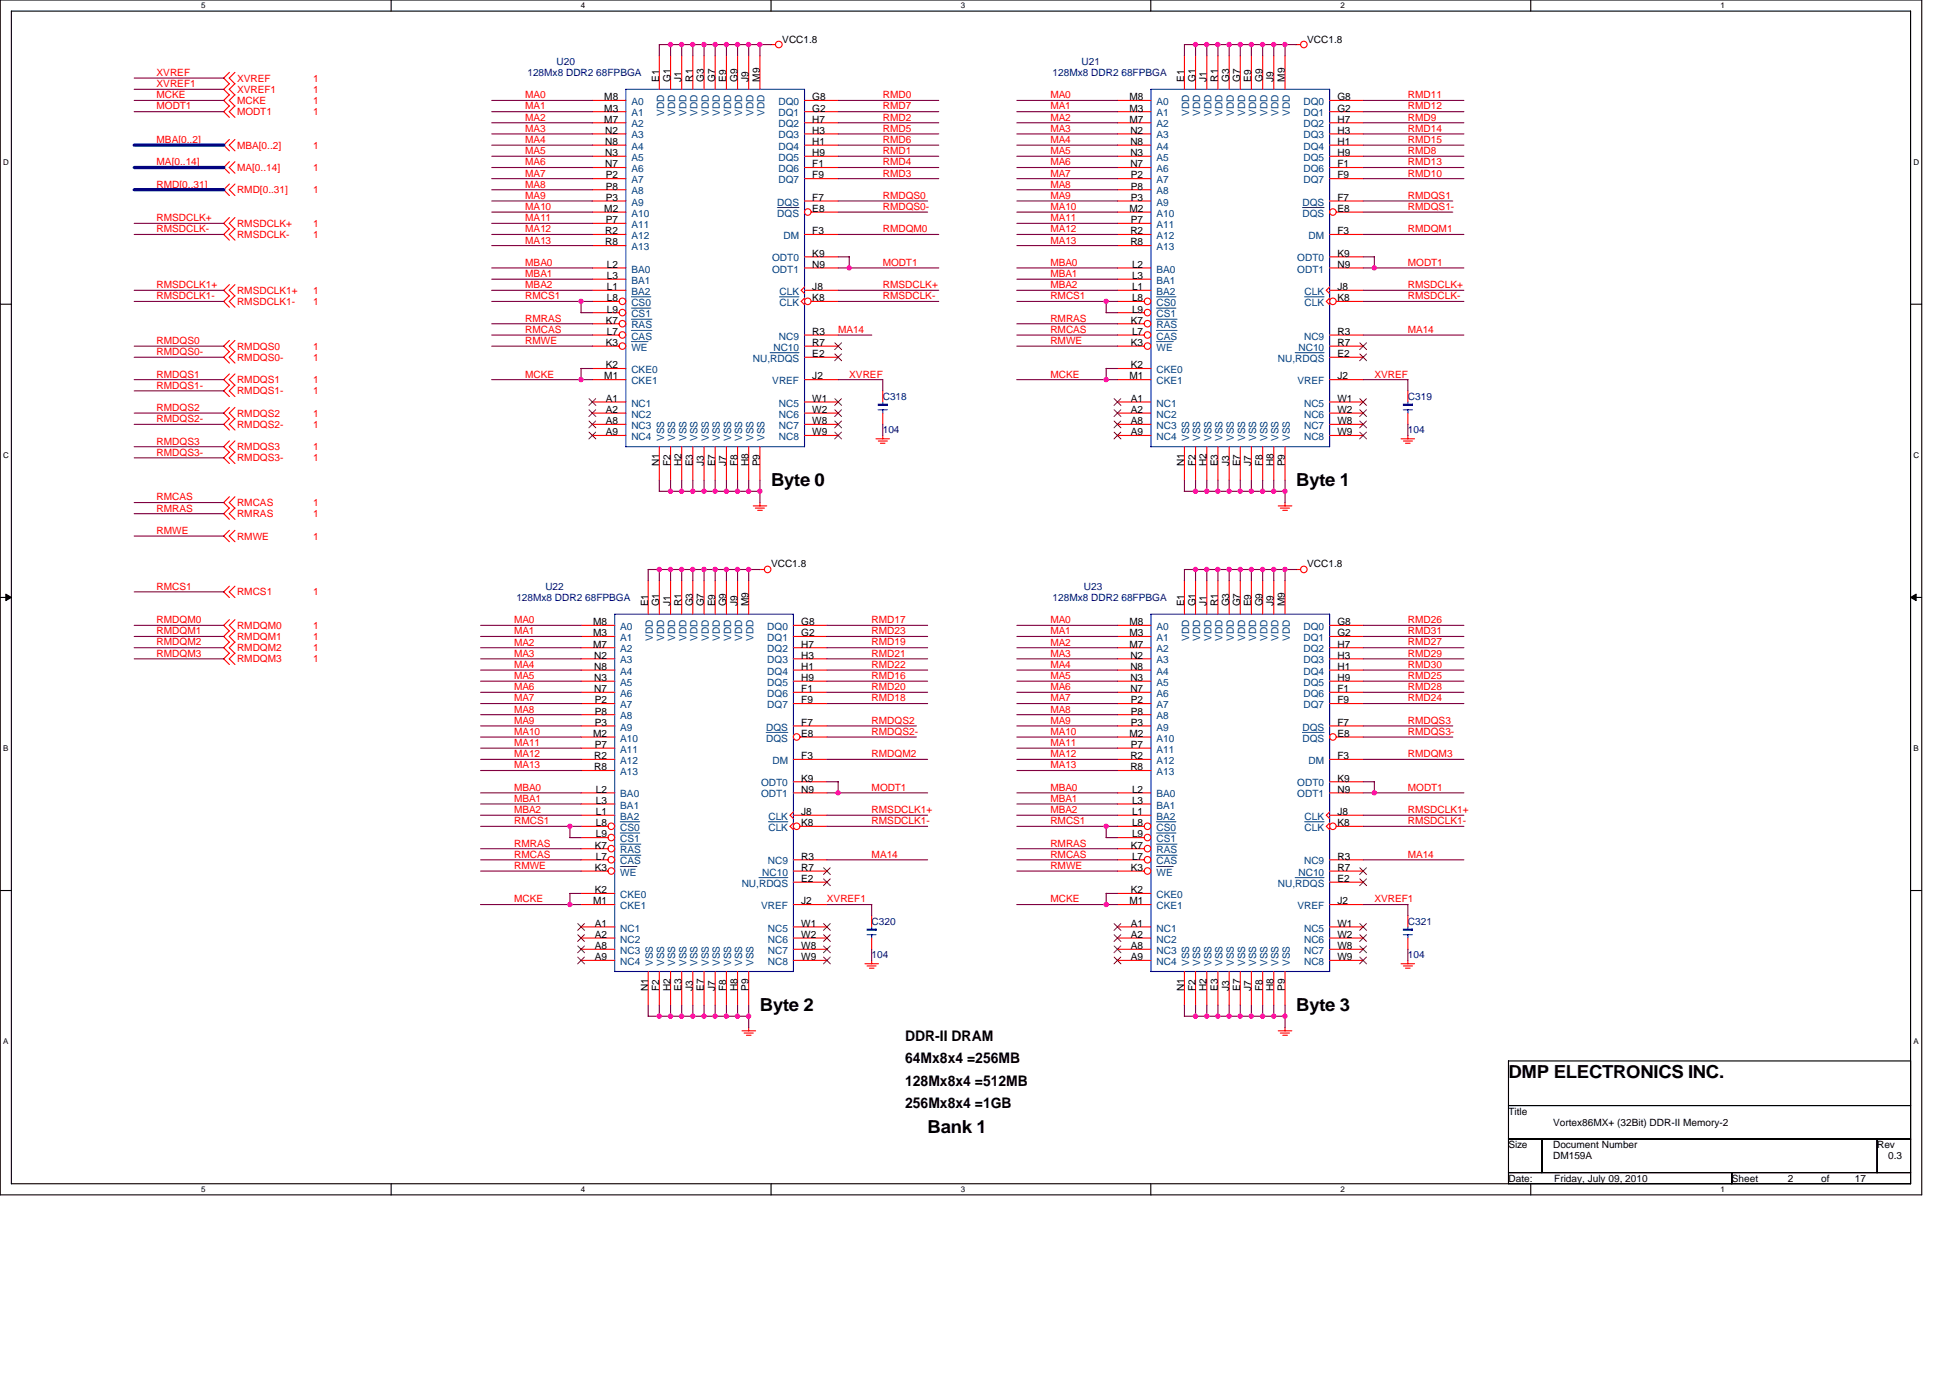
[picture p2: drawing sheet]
<svg xmlns="http://www.w3.org/2000/svg" width="297mm" height="210mm" viewBox="0 0 297 210" stroke-linecap="round" stroke-linejoin="round" font-family="sans-serif">
<defs><g id="words">
<g font-size="2.7">
<text x="117.5" y="74">Byte 0</text>
<text x="197.4" y="74">Byte 1</text>
<text x="115.8" y="154">Byte 2</text>
<text x="197.4" y="154">Byte 3</text>
<text x="229.8" y="164.2">DMP ELECTRONICS INC.</text>
<text x="141.3" y="172.7">Bank 1</text>
</g>
<g font-size="2.2">
<text x="137.9" y="158.6">DDR-II DRAM</text>
<text x="137.9" y="165.4">128Mx8x4 =512MB</text>
<text x="137.9" y="162">64Mx8x4 =256MB</text>
<text x="137.9" y="168.8">256Mx8x4 =1GB</text>
</g>
<g font-size="1.5" fill="#f00">
<text x="23.9" y="11.6">XVREF</text>
<text x="23.9" y="15">MCKE</text>
<text x="23.9" y="16.7">MODT1</text>
<text x="23.9" y="13.3">XVREF1</text>
<text x="36.1" y="15.8">MCKE</text>
<text x="36.1" y="17.5">MODT1</text>
<text x="36.1" y="14.1">XVREF1</text>
<text x="36.1" y="12.4">XVREF</text>
<text x="47.7" y="17.5">1</text>
<text x="47.7" y="15.8">1</text>
<text x="47.7" y="14.1">1</text>
<text x="47.7" y="12.4">1</text>
<text x="80" y="16.7">MA1</text>
<text x="80" y="15">MA0</text>
<text x="134.5" y="16.7">RMD7</text>
<text x="134.5" y="15">RMD0</text>
<text x="160" y="15">MA0</text>
<text x="160" y="16.7">MA1</text>
<text x="214.5" y="15">RMD11</text>
<text x="214.5" y="16.7">RMD12</text>
<text x="23.9" y="21.8">MBA[0..2]</text>
<text x="36.1" y="22.6">MBA[0..2]</text>
<text x="47.7" y="22.6">1</text>
<text x="80" y="18.4">MA2</text>
<text x="80" y="23.5">MA5</text>
<text x="80" y="21.8">MA4</text>
<text x="80" y="20.1">MA3</text>
<text x="134.5" y="20.1">RMD5</text>
<text x="134.5" y="21.8">RMD6</text>
<text x="134.5" y="23.5">RMD1</text>
<text x="134.5" y="18.4">RMD2</text>
<text x="160" y="20.1">MA3</text>
<text x="160" y="23.5">MA5</text>
<text x="160" y="18.4">MA2</text>
<text x="160" y="21.8">MA4</text>
<text x="214.5" y="18.4">RMD9</text>
<text x="214.5" y="23.5">RMD8</text>
<text x="214.5" y="20.1">RMD14</text>
<text x="214.5" y="21.8">RMD15</text>
<text x="23.9" y="28.6">RMD[0..31]</text>
<text x="23.9" y="25.2">MA[0..14]</text>
<text x="36.1" y="29.4">RMD[0..31]</text>
<text x="36.1" y="26">MA[0..14]</text>
<text x="47.7" y="29.4">1</text>
<text x="47.7" y="26">1</text>
<text x="80" y="25.2">MA6</text>
<text x="80" y="28.6">MA8</text>
<text x="80" y="26.9">MA7</text>
<text x="134.5" y="25.2">RMD4</text>
<text x="134.5" y="26.9">RMD3</text>
<text x="160" y="26.9">MA7</text>
<text x="160" y="28.6">MA8</text>
<text x="160" y="25.2">MA6</text>
<text x="214.5" y="26.9">RMD10</text>
<text x="214.5" y="25.2">RMD13</text>
<text x="23.9" y="33.7">RMSDCLK+</text>
<text x="23.9" y="35.4">RMSDCLK-</text>
<text x="36.1" y="34.5">RMSDCLK+</text>
<text x="47.7" y="34.5">1</text>
<text x="80" y="35.4">MA12</text>
<text x="80" y="32">MA10</text>
<text x="80" y="30.3">MA9</text>
<text x="80" y="33.7">MA11</text>
<text x="134.5" y="35.4">RMDQM0</text>
<text x="134.5" y="30.3">RMDQS0</text>
<text x="134.5" y="32">RMDQS0-</text>
<text x="160" y="32">MA10</text>
<text x="160" y="30.3">MA9</text>
<text x="160" y="35.4">MA12</text>
<text x="160" y="33.7">MA11</text>
<text x="214.5" y="30.3">RMDQS1</text>
<text x="214.5" y="35.4">RMDQM1</text>
<text x="214.5" y="32">RMDQS1-</text>
<text x="36.1" y="36.3">RMSDCLK-</text>
<text x="47.7" y="36.3">1</text>
<text x="80" y="37.1">MA13</text>
<text x="80" y="40.5">MBA0</text>
<text x="134.5" y="40.5">MODT1</text>
<text x="160" y="40.5">MBA0</text>
<text x="160" y="37.1">MA13</text>
<text x="214.5" y="40.5">MODT1</text>
<text x="23.9" y="43.9">RMSDCLK1+</text>
<text x="23.9" y="45.6">RMSDCLK1-</text>
<text x="36.1" y="44.8">RMSDCLK1+</text>
<text x="36.1" y="46.5">RMSDCLK1-</text>
<text x="47.7" y="46.5">1</text>
<text x="47.7" y="44.8">1</text>
<text x="80" y="45.6">RMCS1</text>
<text x="80" y="43.9">MBA2</text>
<text x="80" y="42.2">MBA1</text>
<text x="134.5" y="43.9">RMSDCLK+</text>
<text x="134.5" y="45.6">RMSDCLK-</text>
<text x="160" y="42.2">MBA1</text>
<text x="160" y="45.6">RMCS1</text>
<text x="160" y="43.9">MBA2</text>
<text x="214.5" y="45.6">RMSDCLK-</text>
<text x="214.5" y="43.9">RMSDCLK+</text>
<text x="23.9" y="52.4">RMDQS0</text>
<text x="36.1" y="53.3">RMDQS0</text>
<text x="47.7" y="53.3">1</text>
<text x="80" y="49">RMRAS</text>
<text x="80" y="52.4">RMWE</text>
<text x="80" y="50.7">RMCAS</text>
<text x="127.7" y="50.7">MA14</text>
<text x="160" y="50.7">RMCAS</text>
<text x="160" y="49">RMRAS</text>
<text x="160" y="52.4">RMWE</text>
<text x="214.5" y="50.7">MA14</text>
<text x="23.9" y="57.5">RMDQS1</text>
<text x="23.9" y="54.1">RMDQS0-</text>
<text x="23.9" y="59.2">RMDQS1-</text>
<text x="36.1" y="55">RMDQS0-</text>
<text x="36.1" y="58.4">RMDQS1</text>
<text x="47.7" y="55">1</text>
<text x="47.7" y="58.4">1</text>
<text x="80" y="57.5">MCKE</text>
<text x="129.4" y="57.5">XVREF</text>
<text x="160" y="57.5">MCKE</text>
<text x="209.4" y="57.5">XVREF</text>
<text x="23.9" y="64.3">RMDQS2-</text>
<text x="23.9" y="62.6">RMDQS2</text>
<text x="36.1" y="60.1">RMDQS1-</text>
<text x="36.1" y="63.5">RMDQS2</text>
<text x="36.1" y="65.2">RMDQS2-</text>
<text x="47.7" y="60.1">1</text>
<text x="47.7" y="63.5">1</text>
<text x="47.7" y="65.2">1</text>
<text x="23.9" y="67.7">RMDQS3</text>
<text x="23.9" y="69.4">RMDQS3-</text>
<text x="36.1" y="68.6">RMDQS3</text>
<text x="36.1" y="70.3">RMDQS3-</text>
<text x="47.7" y="68.6">1</text>
<text x="47.7" y="70.3">1</text>
<text x="23.9" y="76.2">RMCAS</text>
<text x="23.9" y="78">RMRAS</text>
<text x="36.1" y="77.1">RMCAS</text>
<text x="47.7" y="77.1">1</text>
<text x="23.9" y="81.3">RMWE</text>
<text x="36.1" y="82.2">RMWE</text>
<text x="36.1" y="78.8">RMRAS</text>
<text x="47.7" y="78.8">1</text>
<text x="47.7" y="82.2">1</text>
<text x="23.9" y="89.9">RMCS1</text>
<text x="23.9" y="95">RMDQM0</text>
<text x="36.1" y="95.8">RMDQM0</text>
<text x="36.1" y="90.7">RMCS1</text>
<text x="47.7" y="90.7">1</text>
<text x="47.7" y="95.8">1</text>
<text x="78.3" y="95">MA0</text>
<text x="132.8" y="95">RMD17</text>
<text x="160" y="95">MA0</text>
<text x="214.5" y="95">RMD26</text>
<text x="23.9" y="96.7">RMDQM1</text>
<text x="23.9" y="98.4">RMDQM2</text>
<text x="23.9" y="100.1">RMDQM3</text>
<text x="36.1" y="100.9">RMDQM3</text>
<text x="36.1" y="97.5">RMDQM1</text>
<text x="36.1" y="99.2">RMDQM2</text>
<text x="47.7" y="100.9">1</text>
<text x="47.7" y="97.5">1</text>
<text x="47.7" y="99.2">1</text>
<text x="78.3" y="101.8">MA4</text>
<text x="78.3" y="98.4">MA2</text>
<text x="78.3" y="100.1">MA3</text>
<text x="78.3" y="96.7">MA1</text>
<text x="132.8" y="100.1">RMD21</text>
<text x="132.8" y="98.4">RMD19</text>
<text x="132.8" y="96.7">RMD23</text>
<text x="132.8" y="101.8">RMD22</text>
<text x="160" y="101.8">MA4</text>
<text x="160" y="96.7">MA1</text>
<text x="160" y="100.1">MA3</text>
<text x="160" y="98.4">MA2</text>
<text x="214.5" y="100.1">RMD29</text>
<text x="214.5" y="98.4">RMD27</text>
<text x="214.5" y="96.7">RMD31</text>
<text x="214.5" y="101.8">RMD30</text>
<text x="78.3" y="105.2">MA6</text>
<text x="78.3" y="103.5">MA5</text>
<text x="78.3" y="106.9">MA7</text>
<text x="132.8" y="103.5">RMD16</text>
<text x="132.8" y="106.9">RMD18</text>
<text x="132.8" y="105.2">RMD20</text>
<text x="160" y="105.2">MA6</text>
<text x="160" y="106.9">MA7</text>
<text x="160" y="103.5">MA5</text>
<text x="214.5" y="106.9">RMD24</text>
<text x="214.5" y="103.5">RMD25</text>
<text x="214.5" y="105.2">RMD28</text>
<text x="78.3" y="113.7">MA11</text>
<text x="78.3" y="108.6">MA8</text>
<text x="78.3" y="110.3">MA9</text>
<text x="78.3" y="112">MA10</text>
<text x="132.8" y="110.3">RMDQS2</text>
<text x="132.8" y="112">RMDQS2-</text>
<text x="160" y="112">MA10</text>
<text x="160" y="110.3">MA9</text>
<text x="160" y="113.7">MA11</text>
<text x="160" y="108.6">MA8</text>
<text x="214.5" y="112">RMDQS3-</text>
<text x="214.5" y="110.3">RMDQS3</text>
<text x="78.3" y="115.4">MA12</text>
<text x="78.3" y="117.1">MA13</text>
<text x="132.8" y="115.4">RMDQM2</text>
<text x="160" y="115.4">MA12</text>
<text x="160" y="117.1">MA13</text>
<text x="214.5" y="115.4">RMDQM3</text>
<text x="78.3" y="120.5">MBA0</text>
<text x="78.3" y="122.2">MBA1</text>
<text x="78.3" y="123.9">MBA2</text>
<text x="78.3" y="125.6">RMCS1</text>
<text x="132.8" y="123.9">RMSDCLK1+</text>
<text x="132.8" y="125.6">RMSDCLK1-</text>
<text x="132.8" y="120.5">MODT1</text>
<text x="160" y="122.2">MBA1</text>
<text x="160" y="125.6">RMCS1</text>
<text x="160" y="120.5">MBA0</text>
<text x="160" y="123.9">MBA2</text>
<text x="214.5" y="125.6">RMSDCLK1-</text>
<text x="214.5" y="123.9">RMSDCLK1+</text>
<text x="214.5" y="120.5">MODT1</text>
<text x="78.3" y="130.7">RMCAS</text>
<text x="78.3" y="129">RMRAS</text>
<text x="132.8" y="130.7">MA14</text>
<text x="160" y="130.7">RMCAS</text>
<text x="160" y="129">RMRAS</text>
<text x="214.5" y="130.7">MA14</text>
<text x="78.3" y="137.5">MCKE</text>
<text x="78.3" y="132.4">RMWE</text>
<text x="126" y="137.5">XVREF1</text>
<text x="160" y="132.4">RMWE</text>
<text x="160" y="137.5">MCKE</text>
<text x="209.4" y="137.5">XVREF1</text>
</g>
<g font-size="1.5" fill="#000080">
<text x="80.3" y="11.6">128Mx8 DDR2 68FPBGA</text>
<text x="84.8" y="9.9">U20</text>
<text x="160.3" y="11.6">128Mx8 DDR2 68FPBGA</text>
<text x="164.8" y="9.9">U21</text>
<text x="134.5" y="60.9">C318</text>
<text x="214.5" y="60.9">C319</text>
<text x="134.5" y="66">104</text>
<text x="214.5" y="66">104</text>
<text x="83.1" y="89.9">U22</text>
<text x="165.1" y="89.9">U23</text>
<text x="78.7" y="91.6">128Mx8 DDR2 68FPBGA</text>
<text x="160.3" y="91.6">128Mx8 DDR2 68FPBGA</text>
<text x="132.8" y="140.9">C320</text>
<text x="214.5" y="140.9">C321</text>
<text x="132.8" y="146">104</text>
<text x="214.5" y="146">104</text>
</g>
<g font-size="1.5">
<text x="119.2" y="6.5">VCC1.8</text>
<text x="199.1" y="6.5">VCC1.8</text>
<text x="92.1" y="15.3">M8</text>
<text x="92.1" y="17">M3</text>
<text x="100.4" y="12.4" transform="rotate(-90 100.4 12.4)">E1</text>
<text x="102.1" y="12.4" transform="rotate(-90 102.1 12.4)">G1</text>
<text x="103.8" y="12.4" transform="rotate(-90 103.8 12.4)">J1</text>
<text x="105.5" y="12.4" transform="rotate(-90 105.5 12.4)">R1</text>
<text x="107.2" y="12.4" transform="rotate(-90 107.2 12.4)">G3</text>
<text x="108.9" y="12.4" transform="rotate(-90 108.9 12.4)">G7</text>
<text x="110.6" y="12.4" transform="rotate(-90 110.6 12.4)">E9</text>
<text x="112.3" y="12.4" transform="rotate(-90 112.3 12.4)">G9</text>
<text x="114" y="12.4" transform="rotate(-90 114 12.4)">J9</text>
<text x="115.7" y="12.4" transform="rotate(-90 115.7 12.4)">M9</text>
<text x="123.7" y="15.3">G8</text>
<text x="123.7" y="17">G2</text>
<text x="172" y="15.3">M8</text>
<text x="172" y="17">M3</text>
<text x="180.4" y="12.4" transform="rotate(-90 180.4 12.4)">E1</text>
<text x="182.1" y="12.4" transform="rotate(-90 182.1 12.4)">G1</text>
<text x="183.8" y="12.4" transform="rotate(-90 183.8 12.4)">J1</text>
<text x="185.5" y="12.4" transform="rotate(-90 185.5 12.4)">R1</text>
<text x="187.2" y="12.4" transform="rotate(-90 187.2 12.4)">G3</text>
<text x="188.9" y="12.4" transform="rotate(-90 188.9 12.4)">G7</text>
<text x="190.6" y="12.4" transform="rotate(-90 190.6 12.4)">E9</text>
<text x="192.3" y="12.4" transform="rotate(-90 192.3 12.4)">G9</text>
<text x="194" y="12.4" transform="rotate(-90 194 12.4)">J9</text>
<text x="195.7" y="12.4" transform="rotate(-90 195.7 12.4)">M9</text>
<text x="203.7" y="15.3">G8</text>
<text x="203.7" y="17">G2</text>
<text x="92.1" y="18.7">M7</text>
<text x="92.2" y="20.4">N2</text>
<text x="92.2" y="22.1">N8</text>
<text x="92.2" y="23.8">N3</text>
<text x="123.7" y="18.7">H7</text>
<text x="123.7" y="20.4">H3</text>
<text x="123.7" y="22.1">H1</text>
<text x="123.7" y="23.8">H9</text>
<text x="172" y="18.7">M7</text>
<text x="172.2" y="20.4">N2</text>
<text x="172.2" y="22.1">N8</text>
<text x="172.2" y="23.8">N3</text>
<text x="203.7" y="18.7">H7</text>
<text x="203.7" y="20.4">H3</text>
<text x="203.7" y="22.1">H1</text>
<text x="203.7" y="23.8">H9</text>
<text x="92.2" y="25.5">N7</text>
<text x="92.3" y="27.2">P2</text>
<text x="92.3" y="28.9">P8</text>
<text x="123.7" y="25.5">F1</text>
<text x="123.7" y="27.2">F9</text>
<text x="172.2" y="25.5">N7</text>
<text x="172.3" y="27.2">P2</text>
<text x="172.3" y="28.9">P8</text>
<text x="203.7" y="25.5">F1</text>
<text x="203.7" y="27.2">F9</text>
<text x="92.1" y="32.3">M2</text>
<text x="92.2" y="35.7">R2</text>
<text x="92.3" y="30.6">P3</text>
<text x="92.3" y="34">P7</text>
<text x="123.7" y="35.7">F3</text>
<text x="123.7" y="30.6">F7</text>
<text x="123.7" y="32.3">E8</text>
<text x="172" y="32.3">M2</text>
<text x="172.2" y="35.7">R2</text>
<text x="172.3" y="30.6">P3</text>
<text x="172.3" y="34">P7</text>
<text x="203.7" y="35.7">F3</text>
<text x="203.7" y="30.6">F7</text>
<text x="203.7" y="32.3">E8</text>
<text x="92.2" y="37.4">R8</text>
<text x="92.5" y="40.8">L2</text>
<text x="123.7" y="39.1">K9</text>
<text x="123.7" y="40.8">N9</text>
<text x="172.2" y="37.4">R8</text>
<text x="172.4" y="40.8">L2</text>
<text x="203.7" y="39.1">K9</text>
<text x="203.7" y="40.8">N9</text>
<text x="92.5" y="42.5">L3</text>
<text x="92.5" y="45.9">L8</text>
<text x="92.5" y="44.2">L1</text>
<text x="92.5" y="47.6">L9</text>
<text x="123.7" y="44.2">J8</text>
<text x="123.7" y="45.9">K8</text>
<text x="172.4" y="42.5">L3</text>
<text x="172.4" y="45.9">L8</text>
<text x="172.4" y="44.2">L1</text>
<text x="172.4" y="47.6">L9</text>
<text x="203.7" y="44.2">J8</text>
<text x="203.7" y="45.9">K8</text>
<text x="92.3" y="49.3">K7</text>
<text x="92.3" y="52.7">K3</text>
<text x="92.5" y="51">L7</text>
<text x="123.7" y="51">R3</text>
<text x="123.7" y="52.7">R7</text>
<text x="172.3" y="49.3">K7</text>
<text x="172.3" y="52.7">K3</text>
<text x="172.4" y="51">L7</text>
<text x="203.7" y="51">R3</text>
<text x="203.7" y="52.7">R7</text>
<text x="92.1" y="57.8">M1</text>
<text x="92.3" y="56.1">K2</text>
<text x="123.7" y="54.4">E2</text>
<text x="123.7" y="57.8">J2</text>
<text x="172" y="57.8">M1</text>
<text x="172.3" y="56.1">K2</text>
<text x="203.7" y="54.4">E2</text>
<text x="203.7" y="57.8">J2</text>
<text x="92.3" y="61.2">A1</text>
<text x="92.3" y="62.9">A2</text>
<text x="92.3" y="64.6">A8</text>
<text x="123.7" y="61.2">W1</text>
<text x="123.7" y="62.9">W2</text>
<text x="123.7" y="64.6">W8</text>
<text x="172.3" y="61.2">A1</text>
<text x="172.3" y="62.9">A2</text>
<text x="172.3" y="64.6">A8</text>
<text x="203.7" y="61.2">W1</text>
<text x="203.7" y="62.9">W2</text>
<text x="203.7" y="64.6">W8</text>
<text x="92.3" y="66.3">A9</text>
<text x="100.4" y="71" transform="rotate(-90 100.4 71)">N1</text>
<text x="102.1" y="71" transform="rotate(-90 102.1 71)">F2</text>
<text x="103.8" y="71" transform="rotate(-90 103.8 71)">H2</text>
<text x="105.5" y="71" transform="rotate(-90 105.5 71)">E3</text>
<text x="107.2" y="71" transform="rotate(-90 107.2 71)">J3</text>
<text x="108.9" y="71" transform="rotate(-90 108.9 71)">E7</text>
<text x="110.6" y="71" transform="rotate(-90 110.6 71)">J7</text>
<text x="112.3" y="71" transform="rotate(-90 112.3 71)">F8</text>
<text x="114" y="71" transform="rotate(-90 114 71)">H8</text>
<text x="115.7" y="71" transform="rotate(-90 115.7 71)">P9</text>
<text x="123.7" y="66.3">W9</text>
<text x="172.3" y="66.3">A9</text>
<text x="180.4" y="71" transform="rotate(-90 180.4 71)">N1</text>
<text x="182.1" y="71" transform="rotate(-90 182.1 71)">F2</text>
<text x="183.8" y="71" transform="rotate(-90 183.8 71)">H2</text>
<text x="185.5" y="71" transform="rotate(-90 185.5 71)">E3</text>
<text x="187.2" y="71" transform="rotate(-90 187.2 71)">J3</text>
<text x="188.9" y="71" transform="rotate(-90 188.9 71)">E7</text>
<text x="190.6" y="71" transform="rotate(-90 190.6 71)">J7</text>
<text x="192.3" y="71" transform="rotate(-90 192.3 71)">F8</text>
<text x="194" y="71" transform="rotate(-90 194 71)">H8</text>
<text x="195.7" y="71" transform="rotate(-90 195.7 71)">P9</text>
<text x="203.7" y="66.3">W9</text>
<text x="117.5" y="86.5">VCC1.8</text>
<text x="199.1" y="86.5">VCC1.8</text>
<text x="90.4" y="95.3">M8</text>
<text x="98.7" y="92.4" transform="rotate(-90 98.7 92.4)">E1</text>
<text x="100.4" y="92.4" transform="rotate(-90 100.4 92.4)">G1</text>
<text x="102.1" y="92.4" transform="rotate(-90 102.1 92.4)">J1</text>
<text x="103.8" y="92.4" transform="rotate(-90 103.8 92.4)">R1</text>
<text x="105.5" y="92.4" transform="rotate(-90 105.5 92.4)">G3</text>
<text x="107.2" y="92.4" transform="rotate(-90 107.2 92.4)">G7</text>
<text x="108.9" y="92.4" transform="rotate(-90 108.9 92.4)">E9</text>
<text x="110.6" y="92.4" transform="rotate(-90 110.6 92.4)">G9</text>
<text x="112.3" y="92.4" transform="rotate(-90 112.3 92.4)">J9</text>
<text x="114" y="92.4" transform="rotate(-90 114 92.4)">M9</text>
<text x="122" y="95.3">G8</text>
<text x="172" y="95.3">M8</text>
<text x="180.4" y="92.4" transform="rotate(-90 180.4 92.4)">E1</text>
<text x="182.1" y="92.4" transform="rotate(-90 182.1 92.4)">G1</text>
<text x="183.8" y="92.4" transform="rotate(-90 183.8 92.4)">J1</text>
<text x="185.5" y="92.4" transform="rotate(-90 185.5 92.4)">R1</text>
<text x="187.2" y="92.4" transform="rotate(-90 187.2 92.4)">G3</text>
<text x="188.9" y="92.4" transform="rotate(-90 188.9 92.4)">G7</text>
<text x="190.6" y="92.4" transform="rotate(-90 190.6 92.4)">E9</text>
<text x="192.3" y="92.4" transform="rotate(-90 192.3 92.4)">G9</text>
<text x="194" y="92.4" transform="rotate(-90 194 92.4)">J9</text>
<text x="195.7" y="92.4" transform="rotate(-90 195.7 92.4)">M9</text>
<text x="203.7" y="95.3">G8</text>
<text x="90.4" y="97">M3</text>
<text x="90.4" y="98.7">M7</text>
<text x="90.5" y="100.4">N2</text>
<text x="122" y="97">G2</text>
<text x="122" y="98.7">H7</text>
<text x="122" y="100.4">H3</text>
<text x="172" y="97">M3</text>
<text x="172" y="98.7">M7</text>
<text x="172.2" y="100.4">N2</text>
<text x="203.7" y="97">G2</text>
<text x="203.7" y="98.7">H7</text>
<text x="203.7" y="100.4">H3</text>
<text x="90.5" y="102.1">N8</text>
<text x="90.5" y="103.8">N3</text>
<text x="90.5" y="105.5">N7</text>
<text x="90.6" y="107.2">P2</text>
<text x="122" y="102.1">H1</text>
<text x="122" y="103.8">H9</text>
<text x="122" y="105.5">F1</text>
<text x="122" y="107.2">F9</text>
<text x="172.2" y="102.1">N8</text>
<text x="172.2" y="103.8">N3</text>
<text x="172.2" y="105.5">N7</text>
<text x="172.3" y="107.2">P2</text>
<text x="203.7" y="102.1">H1</text>
<text x="203.7" y="103.8">H9</text>
<text x="203.7" y="105.5">F1</text>
<text x="203.7" y="107.2">F9</text>
<text x="90.4" y="112.3">M2</text>
<text x="90.6" y="108.9">P8</text>
<text x="90.6" y="110.6">P3</text>
<text x="90.6" y="114">P7</text>
<text x="122" y="110.6">F7</text>
<text x="122" y="112.3">E8</text>
<text x="172" y="112.3">M2</text>
<text x="172.3" y="108.9">P8</text>
<text x="172.3" y="110.6">P3</text>
<text x="172.3" y="114">P7</text>
<text x="203.7" y="110.6">F7</text>
<text x="203.7" y="112.3">E8</text>
<text x="90.5" y="115.7">R2</text>
<text x="90.5" y="117.4">R8</text>
<text x="122" y="115.7">F3</text>
<text x="122" y="119.1">K9</text>
<text x="172.2" y="115.7">R2</text>
<text x="172.2" y="117.4">R8</text>
<text x="203.7" y="115.7">F3</text>
<text x="203.7" y="119.1">K9</text>
<text x="90.8" y="120.8">L2</text>
<text x="90.8" y="122.5">L3</text>
<text x="90.8" y="125.9">L8</text>
<text x="90.8" y="124.2">L1</text>
<text x="122" y="124.2">J8</text>
<text x="122" y="125.9">K8</text>
<text x="122" y="120.8">N9</text>
<text x="172.4" y="120.8">L2</text>
<text x="172.4" y="122.5">L3</text>
<text x="172.4" y="125.9">L8</text>
<text x="172.4" y="124.2">L1</text>
<text x="203.7" y="124.2">J8</text>
<text x="203.7" y="125.9">K8</text>
<text x="203.7" y="120.8">N9</text>
<text x="90.6" y="129.3">K7</text>
<text x="90.8" y="131">L7</text>
<text x="90.8" y="127.6">L9</text>
<text x="122" y="131">R3</text>
<text x="172.3" y="129.3">K7</text>
<text x="172.4" y="131">L7</text>
<text x="172.4" y="127.6">L9</text>
<text x="203.7" y="131">R3</text>
<text x="90.4" y="137.8">M1</text>
<text x="90.6" y="132.7">K3</text>
<text x="90.6" y="136.1">K2</text>
<text x="122" y="132.7">R7</text>
<text x="122" y="134.4">E2</text>
<text x="122" y="137.8">J2</text>
<text x="172" y="137.8">M1</text>
<text x="172.3" y="132.7">K3</text>
<text x="172.3" y="136.1">K2</text>
<text x="203.7" y="132.7">R7</text>
<text x="203.7" y="134.4">E2</text>
<text x="203.7" y="137.8">J2</text>
<text x="90.6" y="141.2">A1</text>
<text x="90.6" y="142.9">A2</text>
<text x="122" y="141.2">W1</text>
<text x="122" y="142.9">W2</text>
<text x="172.3" y="141.2">A1</text>
<text x="172.3" y="142.9">A2</text>
<text x="203.7" y="141.2">W1</text>
<text x="203.7" y="142.9">W2</text>
<text x="90.6" y="144.6">A8</text>
<text x="90.6" y="146.3">A9</text>
<text x="122" y="144.6">W8</text>
<text x="122" y="146.3">W9</text>
<text x="172.3" y="144.6">A8</text>
<text x="172.3" y="146.3">A9</text>
<text x="203.7" y="144.6">W8</text>
<text x="203.7" y="146.3">W9</text>
<text x="98.7" y="151" transform="rotate(-90 98.7 151)">N1</text>
<text x="100.4" y="151" transform="rotate(-90 100.4 151)">F2</text>
<text x="102.1" y="151" transform="rotate(-90 102.1 151)">H2</text>
<text x="103.8" y="151" transform="rotate(-90 103.8 151)">E3</text>
<text x="105.5" y="151" transform="rotate(-90 105.5 151)">J3</text>
<text x="107.2" y="151" transform="rotate(-90 107.2 151)">E7</text>
<text x="108.9" y="151" transform="rotate(-90 108.9 151)">J7</text>
<text x="110.6" y="151" transform="rotate(-90 110.6 151)">F8</text>
<text x="112.3" y="151" transform="rotate(-90 112.3 151)">H8</text>
<text x="114" y="151" transform="rotate(-90 114 151)">P9</text>
<text x="180.4" y="151" transform="rotate(-90 180.4 151)">N1</text>
<text x="182.1" y="151" transform="rotate(-90 182.1 151)">F2</text>
<text x="183.8" y="151" transform="rotate(-90 183.8 151)">H2</text>
<text x="185.5" y="151" transform="rotate(-90 185.5 151)">E3</text>
<text x="187.2" y="151" transform="rotate(-90 187.2 151)">J3</text>
<text x="188.9" y="151" transform="rotate(-90 188.9 151)">E7</text>
<text x="190.6" y="151" transform="rotate(-90 190.6 151)">J7</text>
<text x="192.3" y="151" transform="rotate(-90 192.3 151)">F8</text>
<text x="194" y="151" transform="rotate(-90 194 151)">H8</text>
<text x="195.7" y="151" transform="rotate(-90 195.7 151)">P9</text>
<text x="229.8" y="169.8">Title</text>
<text x="236.6" y="171.6">Vortex86MX+ (32Bit) DDR-II Memory-2</text>
<text x="229.8" y="174.9">Size</text>
<text x="236.6" y="174.9">Document Number</text>
<text x="236.6" y="176.7">DM159A</text>
<text x="285.9" y="174.9">Rev</text>
<text x="287.6" y="176.7">0.3</text>
<text x="229.8" y="180.1">Date:</text>
<text x="236.7" y="180.1">Friday, July 09, 2010</text>
<text x="263.8" y="180.1">Sheet</text>
<text x="272.3" y="180.1">2</text>
<text x="277.4" y="180.1">of</text>
<text x="282.5" y="180.1">17</text>
</g>
<g font-size="1.5" fill="#004080">
<text x="96.2" y="16">A0</text>
<text x="96.2" y="17.7">A1</text>
<text x="101.2" y="17.7" transform="rotate(-90 101.2 17.7)">VDD</text>
<text x="102.9" y="17.7" transform="rotate(-90 102.9 17.7)">VDD</text>
<text x="104.6" y="17.7" transform="rotate(-90 104.6 17.7)">VDD</text>
<text x="106.3" y="17.7" transform="rotate(-90 106.3 17.7)">VDD</text>
<text x="108" y="17.7" transform="rotate(-90 108 17.7)">VDD</text>
<text x="109.7" y="17.7" transform="rotate(-90 109.7 17.7)">VDD</text>
<text x="111.4" y="17.7" transform="rotate(-90 111.4 17.7)">VDD</text>
<text x="113.1" y="17.7" transform="rotate(-90 113.1 17.7)">VDD</text>
<text x="114.8" y="17.7" transform="rotate(-90 114.8 17.7)">VDD</text>
<text x="116.5" y="17.7" transform="rotate(-90 116.5 17.7)">VDD</text>
<text x="118.6" y="16">DQ0</text>
<text x="118.6" y="17.7">DQ1</text>
<text x="176.2" y="16">A0</text>
<text x="176.2" y="17.7">A1</text>
<text x="181.1" y="17.7" transform="rotate(-90 181.1 17.7)">VDD</text>
<text x="182.8" y="17.7" transform="rotate(-90 182.8 17.7)">VDD</text>
<text x="184.5" y="17.7" transform="rotate(-90 184.5 17.7)">VDD</text>
<text x="186.2" y="17.7" transform="rotate(-90 186.2 17.7)">VDD</text>
<text x="188" y="17.7" transform="rotate(-90 188 17.7)">VDD</text>
<text x="189.6" y="17.7" transform="rotate(-90 189.6 17.7)">VDD</text>
<text x="191.3" y="17.7" transform="rotate(-90 191.3 17.7)">VDD</text>
<text x="193.1" y="17.7" transform="rotate(-90 193.1 17.7)">VDD</text>
<text x="194.8" y="17.7" transform="rotate(-90 194.8 17.7)">VDD</text>
<text x="196.5" y="17.7" transform="rotate(-90 196.5 17.7)">VDD</text>
<text x="198.6" y="16">DQ0</text>
<text x="198.6" y="17.7">DQ1</text>
<text x="96.2" y="19.4">A2</text>
<text x="96.2" y="21.1">A3</text>
<text x="96.2" y="22.8">A4</text>
<text x="118.6" y="19.4">DQ2</text>
<text x="118.6" y="21.1">DQ3</text>
<text x="118.6" y="22.8">DQ4</text>
<text x="176.2" y="19.4">A2</text>
<text x="176.2" y="21.1">A3</text>
<text x="176.2" y="22.8">A4</text>
<text x="198.6" y="19.4">DQ2</text>
<text x="198.6" y="21.1">DQ3</text>
<text x="198.6" y="22.8">DQ4</text>
<text x="96.2" y="24.5">A5</text>
<text x="96.2" y="26.2">A6</text>
<text x="96.2" y="27.9">A7</text>
<text x="96.2" y="29.6">A8</text>
<text x="118.6" y="24.5">DQ5</text>
<text x="118.6" y="26.2">DQ6</text>
<text x="118.6" y="27.9">DQ7</text>
<text x="176.2" y="24.5">A5</text>
<text x="176.2" y="26.2">A6</text>
<text x="176.2" y="27.9">A7</text>
<text x="176.2" y="29.6">A8</text>
<text x="198.6" y="24.5">DQ5</text>
<text x="198.6" y="26.2">DQ6</text>
<text x="198.6" y="27.9">DQ7</text>
<text x="96.2" y="34.7">A11</text>
<text x="96.2" y="31.3">A9</text>
<text x="96.2" y="33">A10</text>
<text x="118.4" y="31.3">DQS</text>
<text x="118.4" y="33">DQS</text>
<text x="176.2" y="31.3">A9</text>
<text x="176.2" y="33">A10</text>
<text x="176.2" y="34.7">A11</text>
<text x="198.4" y="31.3">DQS</text>
<text x="198.4" y="33">DQS</text>
<text x="96.2" y="36.4">A12</text>
<text x="96.2" y="41.5">BA0</text>
<text x="96.2" y="38.1">A13</text>
<text x="117.6" y="39.8">ODT0</text>
<text x="117.6" y="41.5">ODT1</text>
<text x="119.4" y="36.4">DM</text>
<text x="176.2" y="38.1">A13</text>
<text x="176.2" y="41.5">BA0</text>
<text x="176.2" y="36.4">A12</text>
<text x="197.6" y="41.5">ODT1</text>
<text x="197.6" y="39.8">ODT0</text>
<text x="199.3" y="36.4">DM</text>
<text x="96.2" y="44.9">BA2</text>
<text x="96.2" y="43.2">BA1</text>
<text x="96.2" y="46.6">CS0</text>
<text x="118.7" y="44.9">CLK</text>
<text x="118.7" y="46.6">CLK</text>
<text x="176.2" y="44.9">BA2</text>
<text x="176.2" y="43.2">BA1</text>
<text x="176.2" y="46.6">CS0</text>
<text x="198.7" y="44.9">CLK</text>
<text x="198.7" y="46.6">CLK</text>
<text x="96.2" y="50">RAS</text>
<text x="96.2" y="51.8">CAS</text>
<text x="96.2" y="53.4">WE</text>
<text x="96.2" y="48.3">CS1</text>
<text x="117.8" y="53.4">NC10</text>
<text x="118.7" y="51.8">NC9</text>
<text x="176.2" y="50">RAS</text>
<text x="176.2" y="51.8">CAS</text>
<text x="176.2" y="53.4">WE</text>
<text x="176.2" y="48.3">CS1</text>
<text x="197.8" y="53.4">NC10</text>
<text x="198.6" y="51.8">NC9</text>
<text x="96.2" y="56.9">CKE0</text>
<text x="96.2" y="58.5">CKE1</text>
<text x="114.7" y="55.1">NU,RDQS</text>
<text x="117.6" y="58.5">VREF</text>
<text x="176.2" y="56.9">CKE0</text>
<text x="176.2" y="58.5">CKE1</text>
<text x="194.7" y="55.1">NU,RDQS</text>
<text x="197.6" y="58.5">VREF</text>
<text x="96.2" y="62">NC1</text>
<text x="96.2" y="63.6">NC2</text>
<text x="96.2" y="65.4">NC3</text>
<text x="118.7" y="62">NC5</text>
<text x="118.7" y="63.6">NC6</text>
<text x="118.7" y="65.4">NC7</text>
<text x="176.2" y="62">NC1</text>
<text x="176.2" y="63.6">NC2</text>
<text x="176.2" y="65.4">NC3</text>
<text x="198.6" y="62">NC5</text>
<text x="198.6" y="63.6">NC6</text>
<text x="198.6" y="65.4">NC7</text>
<text x="96.2" y="67.1">NC4</text>
<text x="101.2" y="67.2" transform="rotate(-90 101.2 67.2)">VSS</text>
<text x="102.9" y="67.2" transform="rotate(-90 102.9 67.2)">VSS</text>
<text x="104.6" y="67.2" transform="rotate(-90 104.6 67.2)">VSS</text>
<text x="106.3" y="67.2" transform="rotate(-90 106.3 67.2)">VSS</text>
<text x="108" y="67.2" transform="rotate(-90 108 67.2)">VSS</text>
<text x="109.7" y="67.2" transform="rotate(-90 109.7 67.2)">VSS</text>
<text x="111.4" y="67.2" transform="rotate(-90 111.4 67.2)">VSS</text>
<text x="113.1" y="67.2" transform="rotate(-90 113.1 67.2)">VSS</text>
<text x="114.8" y="67.2" transform="rotate(-90 114.8 67.2)">VSS</text>
<text x="116.5" y="67.2" transform="rotate(-90 116.5 67.2)">VSS</text>
<text x="118.7" y="67.1">NC8</text>
<text x="176.2" y="67.1">NC4</text>
<text x="181.1" y="67.2" transform="rotate(-90 181.1 67.2)">VSS</text>
<text x="182.8" y="67.2" transform="rotate(-90 182.8 67.2)">VSS</text>
<text x="184.5" y="67.2" transform="rotate(-90 184.5 67.2)">VSS</text>
<text x="186.2" y="67.2" transform="rotate(-90 186.2 67.2)">VSS</text>
<text x="188" y="67.2" transform="rotate(-90 188 67.2)">VSS</text>
<text x="189.6" y="67.2" transform="rotate(-90 189.6 67.2)">VSS</text>
<text x="191.3" y="67.2" transform="rotate(-90 191.3 67.2)">VSS</text>
<text x="193.1" y="67.2" transform="rotate(-90 193.1 67.2)">VSS</text>
<text x="194.8" y="67.2" transform="rotate(-90 194.8 67.2)">VSS</text>
<text x="196.5" y="67.2" transform="rotate(-90 196.5 67.2)">VSS</text>
<text x="198.6" y="67.1">NC8</text>
<text x="94.5" y="96">A0</text>
<text x="116.9" y="96">DQ0</text>
<text x="176.2" y="96">A0</text>
<text x="198.6" y="96">DQ0</text>
<text x="94.5" y="97.7">A1</text>
<text x="94.5" y="99.4">A2</text>
<text x="94.5" y="101.1">A3</text>
<text x="99.5" y="97.7" transform="rotate(-90 99.5 97.7)">VDD</text>
<text x="101.2" y="97.7" transform="rotate(-90 101.2 97.7)">VDD</text>
<text x="102.9" y="97.7" transform="rotate(-90 102.9 97.7)">VDD</text>
<text x="104.6" y="97.7" transform="rotate(-90 104.6 97.7)">VDD</text>
<text x="106.3" y="97.7" transform="rotate(-90 106.3 97.7)">VDD</text>
<text x="108" y="97.7" transform="rotate(-90 108 97.7)">VDD</text>
<text x="109.7" y="97.7" transform="rotate(-90 109.7 97.7)">VDD</text>
<text x="111.4" y="97.7" transform="rotate(-90 111.4 97.7)">VDD</text>
<text x="113.1" y="97.7" transform="rotate(-90 113.1 97.7)">VDD</text>
<text x="114.8" y="97.7" transform="rotate(-90 114.8 97.7)">VDD</text>
<text x="116.9" y="97.7">DQ1</text>
<text x="116.9" y="99.4">DQ2</text>
<text x="116.9" y="101.1">DQ3</text>
<text x="176.2" y="97.7">A1</text>
<text x="176.2" y="99.4">A2</text>
<text x="176.2" y="101.1">A3</text>
<text x="181.1" y="97.7" transform="rotate(-90 181.1 97.7)">VDD</text>
<text x="182.8" y="97.7" transform="rotate(-90 182.8 97.7)">VDD</text>
<text x="184.5" y="97.7" transform="rotate(-90 184.5 97.7)">VDD</text>
<text x="186.2" y="97.7" transform="rotate(-90 186.2 97.7)">VDD</text>
<text x="188" y="97.7" transform="rotate(-90 188 97.7)">VDD</text>
<text x="189.6" y="97.7" transform="rotate(-90 189.6 97.7)">VDD</text>
<text x="191.3" y="97.7" transform="rotate(-90 191.3 97.7)">VDD</text>
<text x="193.1" y="97.7" transform="rotate(-90 193.1 97.7)">VDD</text>
<text x="194.8" y="97.7" transform="rotate(-90 194.8 97.7)">VDD</text>
<text x="196.5" y="97.7" transform="rotate(-90 196.5 97.7)">VDD</text>
<text x="198.6" y="97.7">DQ1</text>
<text x="198.6" y="99.4">DQ2</text>
<text x="198.6" y="101.1">DQ3</text>
<text x="94.5" y="102.8">A4</text>
<text x="94.5" y="104.5">A5</text>
<text x="94.5" y="106.2">A6</text>
<text x="94.5" y="107.9">A7</text>
<text x="116.9" y="102.8">DQ4</text>
<text x="116.9" y="104.5">DQ5</text>
<text x="116.9" y="106.2">DQ6</text>
<text x="116.9" y="107.9">DQ7</text>
<text x="176.2" y="102.8">A4</text>
<text x="176.2" y="104.5">A5</text>
<text x="176.2" y="106.2">A6</text>
<text x="176.2" y="107.9">A7</text>
<text x="198.6" y="102.8">DQ4</text>
<text x="198.6" y="104.5">DQ5</text>
<text x="198.6" y="106.2">DQ6</text>
<text x="198.6" y="107.9">DQ7</text>
<text x="94.5" y="109.6">A8</text>
<text x="94.5" y="111.3">A9</text>
<text x="94.5" y="113">A10</text>
<text x="116.7" y="111.3">DQS</text>
<text x="116.7" y="113">DQS</text>
<text x="176.2" y="109.6">A8</text>
<text x="176.2" y="111.3">A9</text>
<text x="176.2" y="113">A10</text>
<text x="198.4" y="111.3">DQS</text>
<text x="198.4" y="113">DQS</text>
<text x="94.5" y="114.7">A11</text>
<text x="94.5" y="116.4">A12</text>
<text x="94.5" y="118.1">A13</text>
<text x="115.9" y="119.8">ODT0</text>
<text x="117.7" y="116.4">DM</text>
<text x="176.2" y="118.1">A13</text>
<text x="176.2" y="114.7">A11</text>
<text x="176.2" y="116.4">A12</text>
<text x="197.6" y="119.8">ODT0</text>
<text x="199.3" y="116.4">DM</text>
<text x="94.5" y="124.9">BA2</text>
<text x="94.5" y="121.5">BA0</text>
<text x="94.5" y="123.2">BA1</text>
<text x="115.9" y="121.5">ODT1</text>
<text x="117" y="124.9">CLK</text>
<text x="176.2" y="124.9">BA2</text>
<text x="176.2" y="121.5">BA0</text>
<text x="176.2" y="123.2">BA1</text>
<text x="197.6" y="121.5">ODT1</text>
<text x="198.7" y="124.9">CLK</text>
<text x="94.5" y="130">RAS</text>
<text x="94.5" y="131.7">CAS</text>
<text x="94.5" y="128.3">CS1</text>
<text x="94.5" y="126.6">CS0</text>
<text x="117" y="131.7">NC9</text>
<text x="117" y="126.6">CLK</text>
<text x="176.2" y="130">RAS</text>
<text x="176.2" y="131.7">CAS</text>
<text x="176.2" y="128.3">CS1</text>
<text x="176.2" y="126.6">CS0</text>
<text x="198.6" y="131.7">NC9</text>
<text x="198.7" y="126.6">CLK</text>
<text x="94.5" y="133.4">WE</text>
<text x="94.5" y="136.8">CKE0</text>
<text x="113" y="135.1">NU,RDQS</text>
<text x="116.1" y="133.4">NC10</text>
<text x="176.2" y="133.4">WE</text>
<text x="176.2" y="136.8">CKE0</text>
<text x="194.7" y="135.1">NU,RDQS</text>
<text x="197.8" y="133.4">NC10</text>
<text x="94.5" y="138.5">CKE1</text>
<text x="94.5" y="141.9">NC1</text>
<text x="94.5" y="143.6">NC2</text>
<text x="115.9" y="138.5">VREF</text>
<text x="117" y="141.9">NC5</text>
<text x="117" y="143.6">NC6</text>
<text x="176.2" y="138.5">CKE1</text>
<text x="176.2" y="141.9">NC1</text>
<text x="176.2" y="143.6">NC2</text>
<text x="197.6" y="138.5">VREF</text>
<text x="198.6" y="141.9">NC5</text>
<text x="198.6" y="143.6">NC6</text>
<text x="94.5" y="145.4">NC3</text>
<text x="94.5" y="147">NC4</text>
<text x="99.5" y="147.2" transform="rotate(-90 99.5 147.2)">VSS</text>
<text x="101.2" y="147.2" transform="rotate(-90 101.2 147.2)">VSS</text>
<text x="102.9" y="147.2" transform="rotate(-90 102.9 147.2)">VSS</text>
<text x="104.6" y="147.2" transform="rotate(-90 104.6 147.2)">VSS</text>
<text x="106.3" y="147.2" transform="rotate(-90 106.3 147.2)">VSS</text>
<text x="108" y="147.2" transform="rotate(-90 108 147.2)">VSS</text>
<text x="109.7" y="147.2" transform="rotate(-90 109.7 147.2)">VSS</text>
<text x="111.4" y="147.2" transform="rotate(-90 111.4 147.2)">VSS</text>
<text x="113.1" y="147.2" transform="rotate(-90 113.1 147.2)">VSS</text>
<text x="114.8" y="147.2" transform="rotate(-90 114.8 147.2)">VSS</text>
<text x="117" y="145.4">NC7</text>
<text x="117" y="147">NC8</text>
<text x="176.2" y="145.4">NC3</text>
<text x="176.2" y="147">NC4</text>
<text x="181.1" y="147.2" transform="rotate(-90 181.1 147.2)">VSS</text>
<text x="182.8" y="147.2" transform="rotate(-90 182.8 147.2)">VSS</text>
<text x="184.5" y="147.2" transform="rotate(-90 184.5 147.2)">VSS</text>
<text x="186.2" y="147.2" transform="rotate(-90 186.2 147.2)">VSS</text>
<text x="188" y="147.2" transform="rotate(-90 188 147.2)">VSS</text>
<text x="189.6" y="147.2" transform="rotate(-90 189.6 147.2)">VSS</text>
<text x="191.3" y="147.2" transform="rotate(-90 191.3 147.2)">VSS</text>
<text x="193.1" y="147.2" transform="rotate(-90 193.1 147.2)">VSS</text>
<text x="194.8" y="147.2" transform="rotate(-90 194.8 147.2)">VSS</text>
<text x="196.5" y="147.2" transform="rotate(-90 196.5 147.2)">VSS</text>
<text x="198.6" y="145.4">NC7</text>
<text x="198.6" y="147">NC8</text>
</g>
<g font-size="1.2">
<text x="30.6" y="1.2">5</text>
<text x="88.5" y="1.2">4</text>
<text x="146.4" y="1.2">3</text>
<text x="204.2" y="1.2">2</text>
<text x="262.1" y="1.2">1</text>
<text x=".5" y="25.1">D</text>
<text x="291.5" y="25.1">D</text>
<text x=".5" y="69.8">C</text>
<text x="291.5" y="69.8">C</text>
<text x=".5" y="114.4">B</text>
<text x="291.5" y="114.4">B</text>
<text x=".5" y="159.1">A</text>
<text x="291.5" y="159.1">A</text>
<text x="30.6" y="181.6">5</text>
<text x="88.5" y="181.6">4</text>
<text x="146.4" y="181.6">3</text>
<text x="204.2" y="181.6">2</text>
<text x="262.1" y="181.6">1</text>
</g>
</g></defs>
<path d="M0 0h292.7v182.1h-292.7zM1.7 1.7h289.3v178.7h-289.3z" fill="none" stroke="#000" stroke-width=".17"/>
<g fill="#fff">
<path d="M30.6 .2h.7v1.3h-.7z"/>
<path d="M30.6 180.6h.7v1.3h-.7z"/>
</g>
<path d="M59.6 0v1.7M59.6 180.4v1.7" fill="none" stroke="#000" stroke-width=".17"/>
<g fill="#fff">
<path d="M88.5 .2h.7v1.3h-.7z"/>
<path d="M88.5 180.6h.7v1.3h-.7z"/>
</g>
<path d="M117.5 0v1.7M117.5 180.4v1.7" fill="none" stroke="#000" stroke-width=".17"/>
<g fill="#fff">
<path d="M146.4 .2h.6v1.3h-.6z"/>
<path d="M146.4 180.6h.6v1.3h-.6z"/>
</g>
<path d="M175.3 0v1.7M175.3 180.4v1.7" fill="none" stroke="#000" stroke-width=".17"/>
<g fill="#fff">
<path d="M204.2 .2h.7v1.3h-.7z"/>
<path d="M204.2 180.6h.7v1.3h-.7z"/>
</g>
<path d="M233.2 0v1.7M233.2 180.4v1.7" fill="none" stroke="#000" stroke-width=".17"/>
<g fill="#fff">
<path d="M262.1 .2h.6v1.3h-.6z"/>
<path d="M262.1 180.6h.6v1.3h-.6z"/>
<path d="M.5 24h.8v1.4h-.8z"/>
<path d="M291.5 24h.8v1.4h-.8z"/>
<path d="M.5 68.7h.8v1.3h-.8z"/>
<path d="M291.5 68.7h.8v1.3h-.8z"/>
</g>
<path d="M0 46.4h1.7M291 46.4h1.7" fill="none" stroke="#000" stroke-width=".17"/>
<g fill="#fff">
<path d="M.5 113.4h.7v1.3h-.7z"/>
<path d="M291.5 113.4h.7v1.3h-.7z"/>
</g>
<path d="M0 91h1.7M291 91h1.7" fill="none" stroke="#000" stroke-width=".17"/>
<path d="M.9 90.5l.8 .5-.8 .5zM291 91l.9-.5v1z" fill="#000" stroke="#000" stroke-width=".15"/>
<g fill="#fff">
<path d="M.5 158h.7v1.4h-.7z"/>
<path d="M291.5 158h.7v1.4h-.7z"/>
</g>
<path d="M0 135.7h1.7M291 135.7h1.7M229.8 161.7h61.2v18.7h-61.2zM229.8 168.5h61.2M229.8 173.6h61.2M229.8 178.7h61.2M234.9 173.6v5.1M263.8 178.7v1.7M285.9 173.6v5.1" fill="none" stroke="#000" stroke-width=".17"/>
<g fill="none" stroke="#f00" stroke-width=".17">
<path d="M34.9 14.4l-.8 .9 .8 .9M34.9 16.1l-.8 .9 .8 .9M34.9 12.7l-.8 .9 .8 .9M34.9 11l-.8 .9 .8 .9M35.8 14.4l-.9 .9 .9 .9M35.8 16.1l-.9 .9 .9 .9M35.8 12.7l-.9 .9 .9 .9M35.8 11l-.9 .9 .9 .9M90.2 15.3h5.1M90.2 17h5.1M90.2 18.7h5.1M100.4 8.5v5.1"/>
<path d="M102.1 8.5v5.1M103.8 8.5v5.1M105.5 8.5v5.1M107.2 8.5v5.1M108.9 8.5v5.1M110.7 8.5v5.1M112.3 8.5v5.1M114 8.5v5.1M115.8 8.5v5.1M117.4 6.8h.7M122.6 15.3h5.1M122.6 17h5.1"/>
<path d="M122.6 18.7h5.1M170.2 15.3h5.1M170.2 17h5.1M170.2 18.7h5.1M180.4 8.5v5.1M182.1 8.5v5.1M183.8 8.5v5.1M185.5 8.5v5.1M187.2 8.5v5.1M188.9 8.5v5.1M190.6 8.5v5.1M192.3 8.5v5.1"/>
<path d="M194 8.5v5.1M195.7 8.5v5.1M197.4 6.8h.7M202.5 15.3h5.1M202.5 17h5.1M202.5 18.7h5.1M34.9 28l-.8 .9 .8 .9M34.9 24.6l-.8 .9 .8 .9M34.9 21.3l-.8 .8 .8 .9M34.9 33.1l-.8 .9 .8 .9M34.9 34.9l-.8 .8 .8 .9M35.8 28l-.9 .9 .9 .9"/>
<path d="M35.8 24.6l-.9 .9 .9 .9M35.8 21.3l-.9 .8 .9 .9M35.8 33.1l-.9 .9 .9 .9M35.8 34.9l-.9 .8 .9 .9M90.2 20.4h5.1M90.2 22.1h5.1M90.2 23.8h5.1M90.2 25.5h5.1M90.2 27.2h5.1M90.2 28.9h5.1M90.2 30.6h5.1M90.2 32.3h5.1"/>
<path d="M90.2 35.7h5.1M90.2 34h5.1M90.2 37.4h5.1M122.6 20.4h5.1M122.6 22.1h5.1M122.6 23.8h5.1M122.6 25.5h5.1M122.6 27.2h5.1M122.6 30.6h5.1M122.6 35.7h5.1M122.6 39.1h5.1M123.6 32.3h4.1"/>
<path d="M170.2 20.4h5.1M170.2 22.1h5.1M170.2 23.8h5.1M170.2 25.5h5.1M170.2 27.2h5.1M170.2 28.9h5.1M170.2 30.6h5.1M170.2 32.3h5.1M170.2 35.7h5.1M170.2 34h5.1M170.2 37.4h5.1M202.5 20.4h5.1"/>
<path d="M202.5 22.1h5.1M202.5 23.8h5.1M202.5 25.5h5.1M202.5 27.2h5.1M202.5 30.6h5.1M202.5 35.7h5.1M202.5 39.1h5.1M203.6 32.3h4M34.9 43.4l-.8 .8 .8 .9M34.9 45.1l-.8 .8 .8 .9M34.9 51.9l-.8 .8 .8 .9M34.9 53.6l-.8 .8 .8 .9"/>
<path d="M34.9 57l-.8 .8 .8 .9M34.9 58.7l-.8 .9 .8 .8M35.8 43.4l-.9 .8 .9 .9M35.8 45.1l-.9 .8 .9 .9M35.8 51.9l-.9 .8 .9 .9M35.8 53.6l-.9 .8 .9 .9M35.8 57l-.9 .8 .9 .9M35.8 58.7l-.9 .9 .9 .8M90.2 40.8h5.1M90.2 42.5h5.1M90.2 45.9h4.1M90.2 49.3h4.1"/>
<path d="M90.2 51.1h4.1M90.2 52.7h4.1M90.2 56.2h5.1M90.2 44.2h5.1M90.2 57.8h5.1M90.2 47.6h4.1M122.6 40.8h5.1M122.6 51.1h5.1M122.6 52.7h5.1M122.6 44.2h5.1M122.6 54.4h5.1M122.6 57.8h5.1"/>
<path d="M122.6 43.7l-.6 .5 .6 .5M122.6 45.4l-.6 .5 .6 .5M123.6 45.9h4.1M134.5 59.6v1.7M170.2 40.8h5.1M170.2 42.5h5.1M170.2 45.9h4.1M170.2 49.3h4.1M170.2 51.1h4.1M170.2 52.7h4.1M170.2 56.2h5.1M170.2 44.2h5.1"/>
<path d="M170.2 57.8h5.1M170.2 47.6h4.1M202.5 43.7l-.5 .5 .5 .5M202.5 40.8h5.1M202.5 51.1h5.1M202.5 52.7h5.1M202.5 44.2h5.1M202.5 45.4l-.5 .5 .5 .5M202.5 54.4h5.1M202.5 57.8h5.1M203.6 45.9h4M214.5 59.6v1.7"/>
<path d="M34.9 62.1l-.8 .8 .8 .9M34.9 63.8l-.8 .9 .8 .8M34.9 67.2l-.8 .9 .8 .8M34.9 68.9l-.8 .9 .8 .8M34.9 75.7l-.8 .9 .8 .8M34.9 77.4l-.8 .9 .8 .8M35.8 62.1l-.9 .8 .9 .9M35.8 63.8l-.9 .9 .9 .8M35.8 67.2l-.9 .9 .9 .8M35.8 68.9l-.9 .9 .9 .8M35.8 75.7l-.9 .9 .9 .8M35.8 77.4l-.9 .9 .9 .8"/>
<path d="M90.2 61.3h5.1M90.2 62.9h5.1M90.2 64.7h5.1M90.2 66.4h5.1M100.4 68.1v5.1M102.1 68.1v5.1M103.8 68.1v5.1M105.5 68.1v5.1M107.2 68.1v5.1M108.9 68.1v5.1M110.7 68.1v5.1M112.3 68.1v5.1"/>
<path d="M114 68.1v5.1M114.7 77.1h2.1M115.1 77.4h1.3M115.4 77.8h.7M115.8 68.1v5.1M115.8 76.6v.5M122.6 61.3h5.1M122.6 62.9h5.1M122.6 64.7h5.1M122.6 66.4h5.1M133.4 66.9h2.1M133.8 67.2h1.4"/>
<path d="M134.1 67.5h.7M134.5 62.9v1.8M134.5 66.4v.5M170.2 61.3h5.1M170.2 62.9h5.1M170.2 64.7h5.1M170.2 66.4h5.1M180.4 68.1v5.1M182.1 68.1v5.1M183.8 68.1v5.1M185.5 68.1v5.1M187.2 68.1v5.1"/>
<path d="M188.9 68.1v5.1M190.6 68.1v5.1M192.3 68.1v5.1M194 68.1v5.1M194.7 77.1h2.1M195 77.4h1.4M195.4 77.8h.7M195.7 68.1v5.1M195.7 76.6v.5M202.5 61.3h5.1M202.5 62.9h5.1M202.5 64.7h5.1"/>
<path d="M202.5 66.4h5.1M213.4 66.9h2.1M213.8 67.2h1.4M214.1 67.5h.7M214.5 62.9v1.8M214.5 66.4v.5M34.9 99.5l-.8 .9 .8 .9M34.9 80.8l-.8 .9 .8 .8M34.9 96.1l-.8 .9 .8 .9M34.9 94.4l-.8 .9 .8 .9M34.9 97.8l-.8 .9 .8 .9M34.9 89.3l-.8 .9 .8 .9"/>
<path d="M35.8 99.5l-.9 .9 .9 .9M35.8 80.8l-.9 .9 .9 .8M35.8 96.1l-.9 .9 .9 .9M35.8 94.4l-.9 .9 .9 .9M35.8 97.8l-.9 .9 .9 .9M35.8 89.3l-.9 .9 .9 .9M88.5 95.3h5.1M88.5 97h5.1M88.5 98.7h5.1M98.7 88.5v5.1M100.4 88.5v5.1M102.1 88.5v5.1"/>
<path d="M103.8 88.5v5.1M105.5 88.5v5.1M107.2 88.5v5.1M108.9 88.5v5.1M110.7 88.5v5.1M112.3 88.5v5.1M114 88.5v5.1M115.7 86.8h.7M120.9 95.3h5.1M120.9 97h5.1M120.9 98.7h5.1M170.2 95.3h5.1"/>
<path d="M170.2 97h5.1M170.2 98.7h5.1M180.4 88.5v5.1M182.1 88.5v5.1M183.8 88.5v5.1M185.5 88.5v5.1M187.2 88.5v5.1M188.9 88.5v5.1M190.6 88.5v5.1M192.3 88.5v5.1M194 88.5v5.1M195.7 88.5v5.1"/>
<path d="M197.4 86.8h.7M202.5 95.3h5.1M202.5 97h5.1M202.5 98.7h5.1M88.5 100.4h5.1M88.5 102.1h5.1M88.5 103.8h5.1M88.5 105.5h5.1M88.5 107.2h5.1M88.5 108.9h5.1M88.5 110.6h5.1M88.5 112.3h5.1"/>
<path d="M88.5 115.7h5.1M88.5 114h5.1M88.5 117.4h5.1M120.9 100.4h5.1M120.9 102.1h5.1M120.9 103.8h5.1M120.9 105.5h5.1M120.9 107.2h5.1M120.9 110.6h5.1M120.9 115.7h5.1M120.9 119.1h5.1M121.9 112.3h4.1"/>
<path d="M170.2 100.4h5.1M170.2 102.1h5.1M170.2 103.8h5.1M170.2 105.5h5.1M170.2 107.2h5.1M170.2 108.9h5.1M170.2 110.6h5.1M170.2 112.3h5.1M170.2 115.7h5.1M170.2 114h5.1M170.2 117.4h5.1M202.5 100.4h5.1"/>
<path d="M202.5 102.1h5.1M202.5 103.8h5.1M202.5 105.5h5.1M202.5 107.2h5.1M202.5 110.6h5.1M202.5 115.7h5.1M202.5 119.1h5.1M203.6 112.3h4M88.5 120.8h5.1M88.5 122.5h5.1M88.5 125.9h4.1M88.5 129.3h4.1"/>
<path d="M88.5 131h4.1M88.5 132.7h4.1M88.5 136.1h5.1M88.5 124.2h5.1M88.5 137.8h5.1M88.5 127.6h4.1M120.9 120.8h5.1M120.9 131h5.1M120.9 132.7h5.1M120.9 123.7l-.5 .5 .5 .5M120.9 124.2h5.1M120.9 125.4l-.5 .5 .5 .5"/>
<path d="M120.9 134.4h5.1M120.9 137.8h5.1M121.9 125.9h4.1M132.8 139.5v1.7M170.2 120.8h5.1M170.2 122.5h5.1M170.2 125.9h4.1M170.2 129.3h4.1M170.2 131h4.1M170.2 132.7h4.1M170.2 136.1h5.1M170.2 124.2h5.1"/>
<path d="M170.2 137.8h5.1M170.2 127.6h4.1M202.5 120.8h5.1M202.5 131h5.1M202.5 132.7h5.1M202.5 124.2h5.1M202.5 134.4h5.1M202.5 137.8h5.1M202.5 123.7l-.5 .5 .5 .5M202.5 125.4l-.5 .5 .5 .5M203.6 125.9h4M214.5 139.5v1.7"/>
<path d="M88.5 141.2h5.1M88.5 142.9h5.1M88.5 144.7h5.1M88.5 146.3h5.1M98.7 148v5.2M100.4 148v5.2M102.1 148v5.2M103.8 148v5.2M105.5 148v5.2M107.2 148v5.2M108.9 148v5.2M110.7 148v5.2"/>
<path d="M112.3 148v5.2M113 157.1h2.1M113.3 157.4h1.4M113.7 157.8h.7M114 148v5.2M114 156.5v.6M120.9 141.2h5.1M120.9 142.9h5.1M120.9 144.7h5.1M120.9 146.3h5.1M131.8 146.9h2M132.1 147.2h1.4"/>
<path d="M132.4 147.5h.7M132.8 142.9v1.8M132.8 146.3v.6M170.2 141.2h5.1M170.2 142.9h5.1M170.2 144.7h5.1M170.2 146.3h5.1M180.4 148v5.2M182.1 148v5.2M183.8 148v5.2M185.5 148v5.2M187.2 148v5.2"/>
<path d="M188.9 148v5.2M190.6 148v5.2M192.3 148v5.2M194 148v5.2M194.7 157.1h2.1M195 157.4h1.4M195.4 157.8h.7M195.7 148v5.2M195.7 156.5v.6M202.5 141.2h5.1M202.5 142.9h5.1M202.5 144.7h5.1"/>
<path d="M202.5 146.3h5.1M213.4 146.9h2.1M213.8 147.2h1.4M214.1 147.5h.7M214.5 142.9v1.8M214.5 146.3v.6"/>
<circle cx="118.6" cy="6.8" r=".51"/>
<circle cx="198.6" cy="6.8" r=".5"/>
<circle cx="123" cy="32.3" r=".5"/>
<circle cx="203" cy="32.3" r=".5"/>
<circle cx="94.8" cy="45.9" r=".5"/>
<circle cx="94.8" cy="51" r=".5"/>
<circle cx="94.8" cy="49.3" r=".5"/>
<circle cx="94.8" cy="47.6" r=".5"/>
<circle cx="94.8" cy="52.7" r=".5"/>
<circle cx="123" cy="45.9" r=".5"/>
<circle cx="174.8" cy="45.9" r=".5"/>
<circle cx="174.8" cy="51" r=".5"/>
<circle cx="174.8" cy="49.3" r=".5"/>
<circle cx="174.8" cy="47.6" r=".5"/>
<circle cx="174.8" cy="52.7" r=".5"/>
<circle cx="203" cy="45.9" r=".5"/>
<circle cx="116.9" cy="86.8" r=".5"/>
<circle cx="198.6" cy="86.8" r=".5"/>
<circle cx="121.4" cy="112.3" r=".5"/>
<circle cx="203" cy="112.3" r=".5"/>
<circle cx="93.1" cy="132.7" r=".5"/>
<circle cx="93.1" cy="131" r=".5"/>
<circle cx="93.1" cy="125.9" r=".5"/>
<circle cx="93.1" cy="129.3" r=".5"/>
<circle cx="93.1" cy="127.6" r=".5"/>
<circle cx="121.4" cy="125.9" r=".5"/>
<circle cx="174.8" cy="125.9" r=".5"/>
<circle cx="174.8" cy="127.6" r=".5"/>
<circle cx="174.8" cy="131" r=".5"/>
<circle cx="174.8" cy="132.7" r=".5"/>
<circle cx="174.8" cy="129.3" r=".5"/>
<circle cx="203" cy="125.9" r=".5"/>
</g>
<g fill="none" stroke="#00f" stroke-width=".17">
<path d="M95.3 13.6h27.3v54.5h-27.3zM175.3 13.6h27.2v54.5h-27.2zM133.8 62.4h1.3M134.5 61.2v.4M134.5 62.4v.5M213.8 62.4h1.3M214.5 61.2v.4M214.5 62.4v.5M93.6 93.6h27.3v54.4h-27.3zM175.3 93.6h27.2v54.4h-27.2zM132.1 142.4h1.4M132.8 141.2v.4"/>
<path d="M132.8 142.4v.5M213.8 142.4h1.3M214.5 141.2v.4M214.5 142.4v.5"/>
</g>
<g fill="none" stroke="#004080" stroke-width=".15">
<path d="M118.4 31.6h3.3M198.4 31.6h3.3M96.2 45.2h2.9M96.2 48.6h3.1M96.2 50.4h3.1M96.2 52h2.5M96.2 46.9h2.9M117.3 53.7h4.4M118.7 45.2h3M176.2 45.2h2.9M176.2 48.6h3.1M176.2 50.4h3.1"/>
<path d="M176.2 52h2.5M176.2 46.9h2.9M197.3 53.7h4.4M198.7 45.2h3M116.7 111.6h3.3M198.4 111.6h3.3M94.5 125.2h2.9M94.5 128.6h3.1M94.5 130.3h3.1M94.5 132h2.5M94.5 126.9h2.9M115.6 133.7h4.4"/>
<path d="M117 125.2h3M176.2 125.2h2.9M176.2 128.6h3.1M176.2 130.3h3.1M176.2 132h2.5M176.2 126.9h2.9M197.3 133.7h4.4M198.7 125.2h3"/>
</g>
<g fill="none" stroke="#804000" stroke-width=".15">
<path d="M127.2 52.2l1 1.1M127.2 53.9l1 1.1M128.2 52.2l-1.1 1.1M128.2 53.9l-1.1 1.1M207.1 52.2l1.1 1.1M207.1 53.9l1.1 1.1M208.1 52.2l-1 1.1M208.1 53.9l-1 1.1M89.7 60.7l1.1 1.1M89.7 62.4l1.1 1.1M89.7 64.2l1.1 1M89.7 65.8l1.1 1.1"/>
<path d="M90.7 60.7l-1 1.1M90.7 62.4l-1 1.1M90.7 64.2l-1 1M90.7 65.8l-1 1.1M127.2 60.7l1 1.1M127.2 62.4l1 1.1M127.2 64.2l1 1M127.2 65.8l1 1.1M128.2 60.7l-1.1 1.1M128.2 62.4l-1.1 1.1M128.2 64.2l-1.1 1M128.2 65.8l-1.1 1.1"/>
<path d="M169.7 60.7l1 1.1M169.7 62.4l1 1.1M169.7 64.2l1 1M169.7 65.8l1 1.1M170.7 60.7l-1 1.1M170.7 62.4l-1 1.1M170.7 64.2l-1 1M170.7 65.8l-1 1.1M207.1 60.7l1.1 1.1M207.1 62.4l1.1 1.1M207.1 64.2l1.1 1M207.1 65.8l1.1 1.1"/>
<path d="M208.1 60.7l-1 1.1M208.1 62.4l-1 1.1M208.1 64.2l-1 1M208.1 65.8l-1 1.1M125.5 132.2l1 1.1M125.5 133.9l1 1.1M126.5 132.2l-1.1 1.1M126.5 133.9l-1.1 1.1M207.1 132.2l1.1 1.1M207.1 133.9l1.1 1.1M208.1 132.2l-1 1.1M208.1 133.9l-1 1.1"/>
<path d="M88 140.7l1 1.1M88 142.4l1 1.1M88 144.1l1 1.1M88 145.8l1 1.1M89 140.7l-1 1.1M89 142.4l-1 1.1M89 144.1l-1 1.1M89 145.8l-1 1.1M125.5 140.7l1 1.1M125.5 142.4l1 1.1M125.5 144.1l1 1.1M125.5 145.8l1 1.1"/>
<path d="M126.5 140.7l-1.1 1.1M126.5 142.4l-1.1 1.1M126.5 144.1l-1.1 1.1M126.5 145.8l-1.1 1.1M169.7 140.7l1 1.1M169.7 142.4l1 1.1M169.7 144.1l1 1.1M169.7 145.8l1 1.1M170.7 140.7l-1 1.1M170.7 142.4l-1 1.1M170.7 144.1l-1 1.1M170.7 145.8l-1 1.1"/>
<path d="M207.1 140.7l1.1 1.1M207.1 142.4l1.1 1.1M207.1 144.1l1.1 1.1M207.1 145.8l1.1 1.1M208.1 140.7l-1 1.1M208.1 142.4l-1 1.1M208.1 144.1l-1 1.1M208.1 145.8l-1 1.1"/>
</g>
<g fill="#00f" stroke="#00f" stroke-width=".17">
<path d="M132.1 141.6v.2h1.4v-.2z" fill-rule="evenodd"/>
<path d="M213.8 61.6v.2h1.3v-.2z" fill-rule="evenodd"/>
<path d="M133.8 61.6v.2h1.3v-.2z" fill-rule="evenodd"/>
<path d="M213.8 141.6v.2h1.3v-.2z" fill-rule="evenodd"/>
</g>
<path d="M20.4 28.9h13.7M20.4 25.5h13.7M20.4 22.1h13.7" fill="none" stroke="#00f" stroke-width=".51"/>
<g fill="none" stroke="#800040" stroke-width=".17">
<path d="M20.4 17h13.7M20.4 15.3h13.7M20.4 13.6h13.7M20.4 11.9h13.7M74.9 18.7h15.4M74.9 17h15.4M74.9 15.3h15.4M102.1 6.8v1.7M103.8 6.8v1.7M105.5 6.8v1.7M107.2 6.8v1.7M108.9 6.8v1.7"/>
<path d="M110.7 6.8v1.7M112.3 6.8v1.7M114 6.8v1.7M115.8 6.8v1.7M117.5 6.8h-17.1v1.7M127.7 18.7h15.3M127.7 17h15.3M127.7 15.3h15.3M154.9 18.7h15.3M154.9 17h15.3M154.9 15.3h15.3M182.1 6.8v1.7"/>
<path d="M183.8 6.8v1.7M185.5 6.8v1.7M187.2 6.8v1.7M188.9 6.8v1.7M190.6 6.8v1.7M192.3 6.8v1.7M194 6.8v1.7M195.7 6.8v1.7M197.5 6.8h-17.1v1.7M207.6 18.7h15.4M207.6 17h15.4M207.6 15.3h15.4"/>
<path d="M20.4 35.7h13.7M20.4 34h13.7M74.9 35.7h15.4M74.9 32.3h15.4M74.9 25.5h15.4M74.9 23.8h15.4M74.9 30.6h15.4M74.9 22.1h15.4M74.9 34h15.4M74.9 28.9h15.4M74.9 27.2h15.4M74.9 37.4h15.4"/>
<path d="M74.9 20.4h15.4M127.7 35.7h15.3M127.7 32.3h13.6M127.7 25.5h15.3M127.7 23.8h15.3M127.7 30.6h13.6M127.7 22.1h15.3M127.7 27.2h15.3M127.7 20.4h15.3M127.7 39.1h1.7M129.4 39.1v1.7M154.9 35.7h15.3"/>
<path d="M154.9 32.3h15.3M154.9 25.5h15.3M154.9 23.8h15.3M154.9 30.6h15.3M154.9 22.1h15.3M154.9 34h15.3M154.9 28.9h15.3M154.9 27.2h15.3M154.9 37.4h15.3M154.9 20.4h15.3M207.6 35.7h15.4M207.6 32.3h13.7"/>
<path d="M207.6 25.5h15.4M207.6 23.8h15.4M207.6 30.6h13.7M207.6 22.1h15.4M207.6 27.2h15.4M207.6 20.4h15.4M207.6 39.1h1.8M209.4 39.1v1.7M20.4 44.2h13.7M20.4 45.9h13.7M20.4 52.7h13.7M20.4 57.8h13.7"/>
<path d="M20.4 54.4h13.7M20.4 59.6h13.7M74.9 44.2h15.3M74.9 57.8h15.3M74.9 42.5h15.4M74.9 40.8h15.4M74.9 45.9h15.4M74.9 49.3h15.4M74.9 52.7h15.4M74.9 51.1h15.4M88.5 56.2h1.7M88.5 45.9v1.7h1.7"/>
<path d="M88.5 56.1v1.7M127.7 57.8h6.8M127.7 44.2h15.3M127.7 40.8h15.3M127.7 45.9h15.3M127.7 51.1h5.1M134.5 57.8v1.8M154.9 44.2h15.3M154.9 57.8h15.3M154.9 42.5h15.3M154.9 40.8h15.3M154.9 45.9h15.3"/>
<path d="M154.9 49.3h15.3M154.9 52.7h15.3M154.9 51.1h15.3M168.5 56.2h1.7M168.5 47.6h1.7M168.5 45.9v1.7M168.5 56.1v1.7M207.6 57.8h6.9M207.6 44.2h15.4M207.6 40.8h15.4M207.6 45.9h15.4M207.6 51.1h15.4"/>
<path d="M214.5 57.8v1.8M20.4 68.1h13.7M20.4 64.7h13.7M20.4 69.8h13.7M20.4 62.9h13.7M20.4 76.6h13.7M20.4 78.3h13.7M100.4 73.2v1.7h15.4M102.1 73.2v1.7M103.8 73.2v1.7M105.5 73.2v1.7M107.2 73.2v1.7"/>
<path d="M108.9 73.2v1.7M110.7 73.2v1.7M112.3 73.2v1.7M114 73.2v1.7M115.8 73.2v3.4M134.5 64.6v1.8M180.4 74.9h15.3M180.4 73.2v1.7M182.1 73.2v1.7M183.8 73.2v1.7M185.5 73.2v1.7M187.2 73.2v1.7"/>
<path d="M188.9 73.2v1.7M190.6 73.2v1.7M192.3 73.2v1.7M194 73.2v1.7M195.7 73.2v3.4M214.5 64.6v1.8M20.4 98.7h13.7M20.4 95.3h13.7M20.4 97h13.7M20.4 90.2h13.7M20.4 81.7h13.7M73.2 98.7h15.3"/>
<path d="M73.2 95.3h15.3M73.2 97h15.3M100.4 86.8v1.7M102.1 86.8v1.7M103.8 86.8v1.7M105.5 86.8v1.7M107.2 86.8v1.7M108.9 86.8v1.7M110.7 86.8v1.7M112.3 86.8v1.7M114 86.8v1.7M115.8 86.8h-17.1v1.7"/>
<path d="M126 98.7h15.3M126 95.3h15.3M126 97h15.3M154.9 98.7h15.3M154.9 95.3h15.3M154.9 97h15.3M182.1 86.8v1.7M183.8 86.8v1.7M185.5 86.8v1.7M187.2 86.8v1.7M188.9 86.8v1.7M190.6 86.8v1.7"/>
<path d="M192.3 86.8v1.7M194 86.8v1.7M195.7 86.8v1.7M197.5 86.8h-17.1v1.7M207.6 98.7h15.4M207.6 95.3h15.4M207.6 97h15.4M20.4 100.4h13.7M73.2 102.1h15.3M73.2 115.7h15.3M73.2 105.5h15.3M73.2 103.8h15.3"/>
<path d="M73.2 114h15.3M73.2 100.4h15.3M73.2 108.9h15.3M73.2 110.6h15.3M73.2 112.3h15.3M73.2 107.2h15.3M73.2 117.4h15.3M126 102.1h15.3M126 115.7h15.3M126 105.5h15.3M126 103.8h15.3M126 100.4h15.3"/>
<path d="M126 110.6h13.6M126 112.3h13.6M126 107.2h15.3M126 119.1h1.7v1.7M154.9 102.1h15.3M154.9 115.7h15.3M154.9 105.5h15.3M154.9 103.8h15.3M154.9 114h15.3M154.9 100.4h15.3M154.9 108.9h15.3M154.9 110.6h15.3"/>
<path d="M154.9 112.3h15.3M154.9 107.2h15.3M154.9 117.4h15.3M207.6 102.1h15.4M207.6 115.7h15.4M207.6 105.5h15.4M207.6 103.8h15.4M207.6 100.4h15.4M207.6 110.6h13.7M207.6 112.3h13.7M207.6 107.2h15.4M207.6 119.1h1.8v1.7"/>
<path d="M73.2 124.2h15.3M73.2 137.8h15.3M73.2 120.8h15.3M73.2 122.5h15.3M73.2 131h15.3M73.2 132.7h15.3M73.2 129.3h15.3M73.2 125.9h15.3M86.8 127.6h1.7M86.8 136.1h1.7M86.8 125.9v1.7M86.8 136.1v1.8"/>
<path d="M126 120.8h15.3M126 131h15.3M126 124.2h15.3M126 125.9h15.3M126 137.8h6.8v1.7M154.9 124.2h15.3M154.9 137.8h15.3M154.9 120.8h15.3M154.9 122.5h15.3M154.9 131h15.3M154.9 132.7h15.3M154.9 129.3h15.3"/>
<path d="M154.9 125.9h15.3M168.5 127.6h1.7M168.5 136.1h1.7M168.5 125.9v1.7M168.5 136.1v1.7M207.6 137.8h6.9v1.7M207.6 120.8h15.4M207.6 131h15.4M207.6 124.2h15.4M207.6 125.9h15.4M98.7 154.9h15.4M98.7 153.2v1.7"/>
<path d="M100.4 153.2v1.7M102.1 153.2v1.7M103.8 153.2v1.7M105.5 153.2v1.7M107.2 153.2v1.7M108.9 153.2v1.7M110.7 153.2v1.7M112.3 153.2v1.7M114 153.2v3.4M132.8 144.7v1.7M180.4 154.9h15.3M180.4 153.1v1.8"/>
<path d="M182.1 153.1v1.8M183.8 153.1v1.8M185.5 153.1v1.8M187.2 153.1v1.8M188.9 153.1v1.8M190.6 153.1v1.8M192.3 153.1v1.8M194 153.1v1.8M195.7 153.1v3.4M214.5 144.6v1.7"/>
</g>
<g fill="#f0f" stroke="#f0f" stroke-width=".17">
<circle cx="129.4" cy="40.8" r=".33"/>
<circle cx="127.7" cy="120.8" r=".33"/>
<circle cx="108.9" cy="74.9" r=".33"/>
<circle cx="110.6" cy="74.9" r=".33"/>
<circle cx="182.1" cy="74.9" r=".33"/>
<circle cx="112.3" cy="74.9" r=".33"/>
<circle cx="195.7" cy="74.9" r=".33"/>
<circle cx="105.5" cy="154.8" r=".33"/>
<circle cx="86.8" cy="125.9" r=".33"/>
<circle cx="100.4" cy="154.8" r=".33"/>
<circle cx="105.5" cy="74.9" r=".33"/>
<circle cx="192.3" cy="74.9" r=".33"/>
<circle cx="108.9" cy="154.8" r=".33"/>
<circle cx="114" cy="154.8" r=".33"/>
<circle cx="86.8" cy="137.8" r=".33"/>
<circle cx="168.5" cy="57.8" r=".33"/>
<circle cx="107.2" cy="74.9" r=".33"/>
<circle cx="209.3" cy="40.8" r=".33"/>
<circle cx="102.1" cy="74.9" r=".33"/>
<circle cx="190.6" cy="74.9" r=".33"/>
<circle cx="188.9" cy="74.9" r=".33"/>
<circle cx="107.2" cy="154.8" r=".33"/>
<circle cx="110.6" cy="154.8" r=".33"/>
<circle cx="187.2" cy="74.9" r=".33"/>
<circle cx="185.5" cy="74.9" r=".33"/>
<circle cx="115.7" cy="74.9" r=".33"/>
<circle cx="88.5" cy="45.9" r=".33"/>
<circle cx="183.8" cy="74.9" r=".33"/>
<circle cx="194" cy="74.9" r=".33"/>
<circle cx="103.8" cy="154.8" r=".33"/>
<circle cx="88.5" cy="57.8" r=".33"/>
<circle cx="112.3" cy="154.8" r=".33"/>
<circle cx="114" cy="74.9" r=".33"/>
<circle cx="102.1" cy="154.8" r=".33"/>
<circle cx="103.8" cy="74.9" r=".33"/>
<circle cx="168.5" cy="45.9" r=".33"/>
<circle cx="168.5" cy="137.8" r=".33"/>
<circle cx="209.3" cy="120.8" r=".33"/>
<circle cx="187.2" cy="154.8" r=".33"/>
<circle cx="192.3" cy="154.8" r=".33"/>
<circle cx="190.6" cy="154.8" r=".33"/>
<circle cx="188.9" cy="154.8" r=".33"/>
<circle cx="185.5" cy="154.8" r=".33"/>
<circle cx="182.1" cy="154.8" r=".33"/>
<circle cx="183.8" cy="154.8" r=".33"/>
<circle cx="195.7" cy="154.8" r=".33"/>
<circle cx="194" cy="154.8" r=".33"/>
<circle cx="168.5" cy="125.9" r=".33"/>
<circle cx="105.5" cy="6.8" r=".33"/>
<circle cx="187.2" cy="6.8" r=".33"/>
<circle cx="103.8" cy="6.8" r=".33"/>
<circle cx="102.1" cy="6.8" r=".33"/>
<circle cx="190.6" cy="6.8" r=".33"/>
<circle cx="192.3" cy="6.8" r=".33"/>
<circle cx="108.9" cy="6.8" r=".33"/>
<circle cx="183.8" cy="86.8" r=".33"/>
<circle cx="110.6" cy="6.8" r=".33"/>
<circle cx="112.3" cy="6.8" r=".33"/>
<circle cx="107.2" cy="86.8" r=".33"/>
<circle cx="187.2" cy="86.8" r=".33"/>
<circle cx="108.9" cy="86.8" r=".33"/>
<circle cx="110.6" cy="86.8" r=".33"/>
<circle cx="185.5" cy="6.8" r=".33"/>
<circle cx="112.3" cy="86.8" r=".33"/>
<circle cx="190.6" cy="86.8" r=".33"/>
<circle cx="192.3" cy="86.8" r=".33"/>
<circle cx="188.9" cy="6.8" r=".33"/>
<circle cx="107.2" cy="6.8" r=".33"/>
<circle cx="195.7" cy="86.8" r=".33"/>
<circle cx="100.4" cy="86.8" r=".33"/>
<circle cx="188.9" cy="86.8" r=".33"/>
<circle cx="194" cy="6.8" r=".33"/>
<circle cx="114" cy="6.8" r=".33"/>
<circle cx="114" cy="86.8" r=".33"/>
<circle cx="102.1" cy="86.8" r=".33"/>
<circle cx="183.8" cy="6.8" r=".33"/>
<circle cx="194" cy="86.8" r=".33"/>
<circle cx="115.7" cy="6.8" r=".33"/>
<circle cx="105.5" cy="86.8" r=".33"/>
<circle cx="185.5" cy="86.8" r=".33"/>
<circle cx="103.8" cy="86.8" r=".33"/>
<circle cx="182.1" cy="86.8" r=".33"/>
<circle cx="195.7" cy="6.8" r=".33"/>
<circle cx="182.1" cy="6.8" r=".33"/>
</g>
<use href="#words"/>
</svg>
